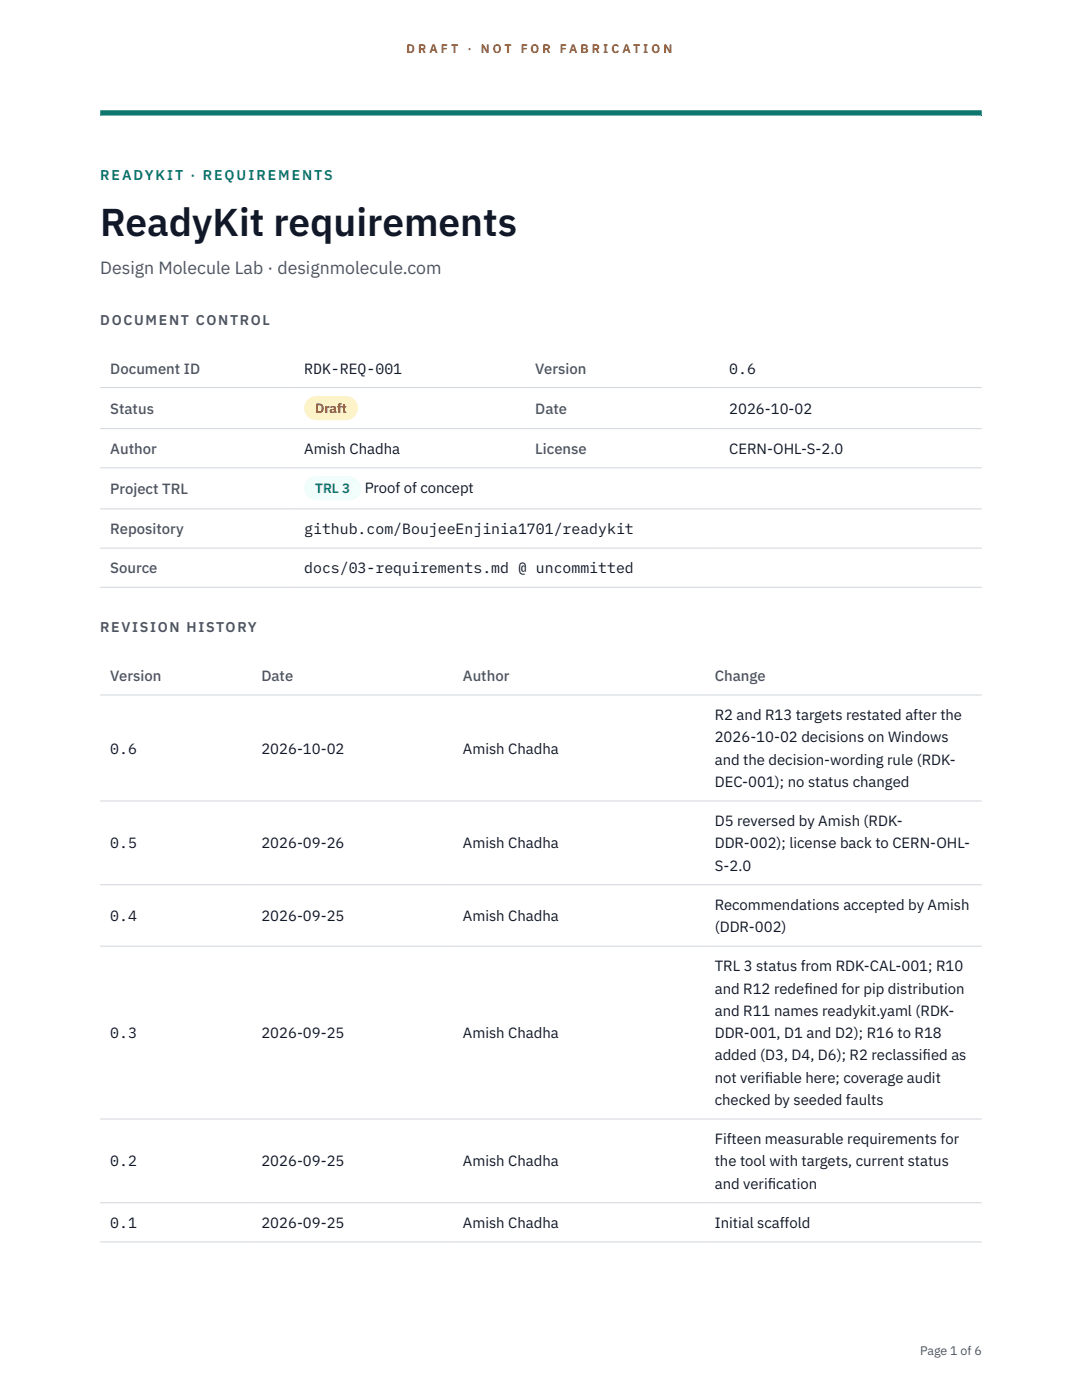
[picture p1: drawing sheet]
<svg xmlns="http://www.w3.org/2000/svg" width="216mm" height="279mm" viewBox="0 0 216 279" stroke-linecap="round" stroke-linejoin="round" font-family="sans-serif">
<defs><g id="words">
<text font-size="7.8" fill="#111827" x="20" y="47.1">ReadyKit requirements</text>
<text font-size="3.5" fill="#4b5563" x="20" y="54.6">Design Molecule Lab · designmolecule.com</text>
<g font-size="3" fill="#4b5563">
<text x="22" y="74.5">Document ID</text>
<text x="106.8" y="74.5">Version</text>
<text x="22" y="82.6">Status</text>
<text x="106.8" y="82.6">Date</text>
<text x="22" y="90.6">Author</text>
<text x="106.8" y="90.6">License</text>
<text x="22" y="98.6">Project TRL</text>
<text x="22" y="106.6">Repository</text>
<text x="22" y="114.4">Source</text>
<text x="22" y="135.9">Version</text>
<text x="52.2" y="135.9">Date</text>
<text x="92.4" y="135.9">Author</text>
<text x="142.6" y="135.9">Change</text>
</g>
<g font-size="3" fill="#111827">
<text x="60.7" y="74.5">RDK-REQ-001</text>
<text x="145.5" y="74.5">0.6</text>
<text x="145.5" y="82.6">2026-10-02</text>
<text x="60.7" y="90.6">Amish Chadha</text>
<text x="145.5" y="90.6">CERN-OHL-S-2.0</text>
<text x="72.8" y="98.5">Proof of concept</text>
<text x="60.7" y="106.6">github.com/BoujeeEnjinia1701/readykit</text>
<text x="60.7" y="114.4">docs/03-requirements.md @ uncommitted</text>
<text x="142.6" y="143.7">R2 and R13 targets restated after the</text>
<text x="142.6" y="148.2">2026-10-02 decisions on Windows</text>
<text x="22" y="150.4">0.6</text>
<text x="52.2" y="150.4">2026-10-02</text>
<text x="92.4" y="150.4">Amish Chadha</text>
<text x="142.6" y="152.6">and the decision-wording rule (RDK-</text>
<text x="142.6" y="157.1">DEC-001); no status changed</text>
<text x="142.6" y="164.9">D5 reversed by Amish (RDK-</text>
<text x="22" y="169.3">0.5</text>
<text x="52.2" y="169.3">2026-09-26</text>
<text x="92.4" y="169.3">Amish Chadha</text>
<text x="142.6" y="169.3">DDR-002); license back to CERN-OHL-</text>
<text x="142.6" y="173.8">S-2.0</text>
<text x="22" y="183.8">0.4</text>
<text x="52.2" y="183.8">2026-09-25</text>
<text x="92.4" y="183.8">Amish Chadha</text>
<text x="142.6" y="181.6">Recommendations accepted by Amish</text>
<text x="142.6" y="186">(DDR-002)</text>
<text x="142.6" y="193.9">TRL 3 status from RDK-CAL-001; R10</text>
<text x="142.6" y="198.3">and R12 redef</text>
<text x="142.6" y="202.7">and R11 names readykit.yaml (RDK-</text>
<text x="160.5" y="198.3">ined for pip distribution</text>
<text x="22" y="207.2">0.3</text>
<text x="52.2" y="207.2">2026-09-25</text>
<text x="92.4" y="207.2">Amish Chadha</text>
<text x="142.6" y="207.2">DDR-001, D1 and D2); R16 to R18</text>
<text x="142.6" y="211.6">added (D3, D4, D6); R2 reclassif</text>
<text x="184.1" y="211.6">ied as</text>
<text x="142.6" y="216.1">not verif</text>
<text x="142.6" y="220.5">checked by seeded faults</text>
<text x="152.6" y="216.1">iable here; coverage audit</text>
<text x="22" y="232.8">0.2</text>
<text x="52.2" y="232.8">2026-09-25</text>
<text x="92.4" y="232.8">Amish Chadha</text>
<text x="142.6" y="228.3">Fifteen measurable requirements for</text>
<text x="142.6" y="232.8">the tool with targets, current status</text>
<text x="142.6" y="237.2">and verif</text>
<text x="153.2" y="237.2">ication</text>
<text x="22" y="245.1">0.1</text>
<text x="52.2" y="245.1">2026-09-25</text>
<text x="92.4" y="245.1">Amish Chadha</text>
<text x="142.6" y="245.1">Initial scaffold</text>
</g>
<text font-size="2.8" fill="#0f766e" x="20" y="36">READYKIT · REQUIREMENTS</text>
<g font-size="2.8" fill="#4b5563">
<text x="20" y="64.8">DOCUMENT CONTROL</text>
<text x="20" y="126.2">REVISION HISTORY</text>
</g>
<text font-size="2.7" fill="#92400e" x="62.9" y="82.5">Draft</text>
<text font-size="2.7" fill="#0f766e" x="62.9" y="98.5">TRL 3</text>
<g font-size="2.5" fill="#b45309">
<text x="81.1" y="10.5">D R A F T</text>
<text x="93.3" y="10.5">·</text>
<text x="95.9" y="10.5">N O T</text>
<text x="103.9" y="10.5">F O R</text>
<text x="111.7" y="10.5">F A B R I C A T I O N</text>
</g>
<text font-size="2.5" fill="#4b5563" x="183.6" y="270.3">Page 1 of 6</text>
</g></defs>
<path d="M20 23.1h175.9zM20 22h175.9v1.1h-175.9z" fill-rule="evenodd" fill="#0f766e"/>
<g fill="none" stroke="#d1d5db" stroke-width=".2">
<path d="M20 77.3h175.9M20 85.5h175.9M20 93.4h175.9M20 101.6h175.9M20 109.4h175.9M20 117.2h175.9M20 138.7h175.9M20 159.9h175.9M20 176.6h175.9M20 188.8h175.9M20 223.3h175.9M20 240h175.9"/>
<path d="M20 247.9h175.9"/>
</g>
<path d="M60.7 79h10.7v4.9h-10.7z" fill="#fef3c7"/>
<path d="M60.7 95.1h11.4v4.8h-11.4z" fill="#f0fdfa"/>
<use href="#words"/>
</svg>
